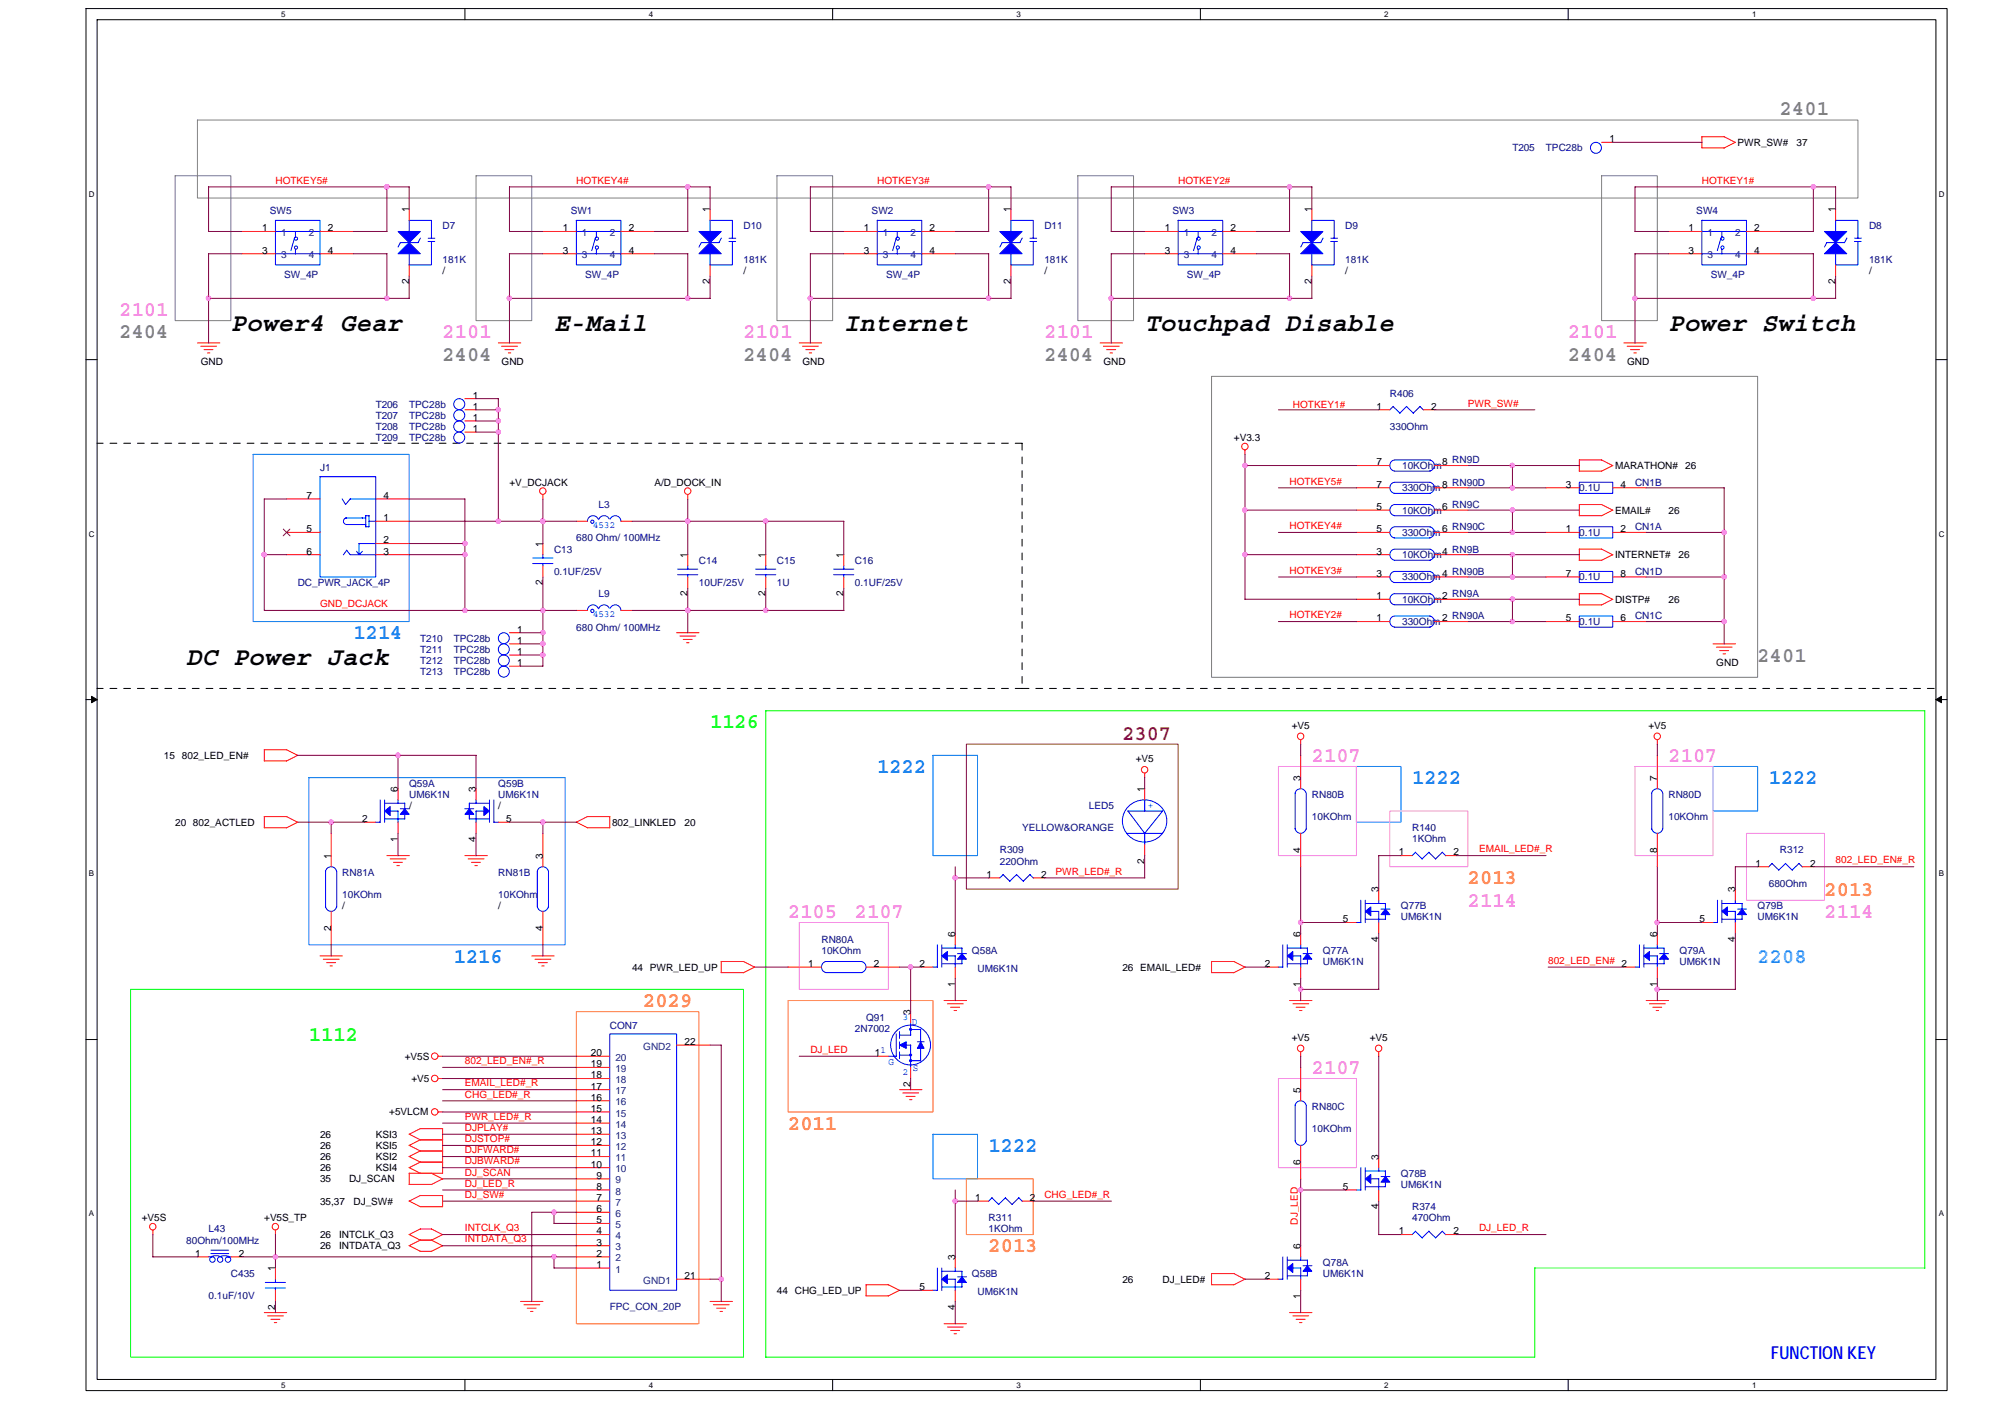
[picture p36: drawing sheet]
<svg xmlns="http://www.w3.org/2000/svg" width="297mm" height="210mm" viewBox="0 0 297 210" stroke-linecap="round" stroke-linejoin="round" font-family="sans-serif">
<defs><g id="words">
<g font-size="3.8">
<text x="34.2" y="49">Power4 Gear</text>
<text x="82.1" y="49">E-Mail</text>
<text x="125" y="49">Internet</text>
<text x="169.6" y="49">Touchpad Disable</text>
<text x="247.2" y="49">Power Switch</text>
<text x="27.6" y="98.6">DC Power Jack</text>
</g>
<g font-size="3.1" fill="#808080">
<text x="263.7" y="17.1">2401</text>
<text x="17.7" y="50.1">2404</text>
<text x="65.6" y="53.4">2404</text>
<text x="110.1" y="53.4">2404</text>
<text x="154.7" y="53.4">2404</text>
<text x="232.3" y="53.4">2404</text>
<text x="260.4" y="98">2401</text>
</g>
<g font-size="3.1" fill="#ff80ff">
<text x="17.7" y="46.8">2101</text>
<text x="65.6" y="50.1">2101</text>
<text x="110.1" y="50.1">2101</text>
<text x="154.7" y="50.1">2101</text>
<text x="232.3" y="50.1">2101</text>
<text x="194.3" y="112.9">2107</text>
<text x="247.2" y="112.9">2107</text>
<text x="116.8" y="136">2105</text>
<text x="126.7" y="136">2107</text>
<text x="217.5" y="134.3">2114</text>
<text x="270.3" y="136">2114</text>
<text x="194.3" y="159.1">2107</text>
</g>
<g font-size="3.1" fill="#0080ff">
<text x="52.4" y="94.7">1214</text>
<text x="130" y="114.5">1222</text>
<text x="209.2" y="116.2">1222</text>
<text x="262" y="116.2">1222</text>
<text x="67.2" y="142.6">1216</text>
<text x="146.5" y="170.6">1222</text>
</g>
<g font-size="3.1" fill="#0f0">
<text x="105.2" y="107.9">1126</text>
<text x="45.8" y="154.1">1112</text>
</g>
<text font-size="3.1" fill="#804000" x="166.3" y="109.6">2307</text>
<g font-size="3.1" fill="#ff8000">
<text x="217.5" y="131">2013</text>
<text x="270.3" y="132.7">2013</text>
<text x="95.3" y="149.2">2029</text>
<text x="116.8" y="167.3">2011</text>
<text x="146.5" y="185.5">2013</text>
</g>
<text font-size="3.1" fill="#0ff" x="260.4" y="142.6">2208</text>
<text font-size="2.6" fill="#00f" x="262.3" y="201.3">FUNCTION KEY</text>
<g font-size="1.5" fill="#000080">
<text x="224.1" y="22.4">T205</text>
<text x="229" y="22.4">TPC28b</text>
<text x="40" y="31.7">SW5</text>
<text x="65.6" y="34">D7</text>
<text x="84.6" y="31.7">SW1</text>
<text x="110.1" y="34">D10</text>
<text x="129.1" y="31.7">SW2</text>
<text x="154.7" y="34">D11</text>
<text x="173.7" y="31.7">SW3</text>
<text x="199.3" y="34">D9</text>
<text x="251.3" y="31.7">SW4</text>
<text x="276.9" y="34">D8</text>
<text x="42.1" y="41.2">SW_4P</text>
<text x="65.6" y="38.9">181K</text>
<text x="86.7" y="41.2">SW_4P</text>
<text x="110.1" y="38.9">181K</text>
<text x="131.3" y="41.2">SW_4P</text>
<text x="154.7" y="38.9">181K</text>
<text x="175.8" y="41.2">SW_4P</text>
<text x="199.3" y="38.9">181K</text>
<text x="253.4" y="41.2">SW_4P</text>
<text x="276.9" y="38.9">181K</text>
<text x="205.9" y="58.7">R406</text>
<text x="55.7" y="63.7">T208</text>
<text x="55.7" y="65.3">T209</text>
<text x="55.7" y="60.4">T206</text>
<text x="55.7" y="62">T207</text>
<text x="60.6" y="63.7">TPC28b</text>
<text x="60.6" y="65.3">TPC28b</text>
<text x="60.6" y="60.4">TPC28b</text>
<text x="60.6" y="62">TPC28b</text>
<text x="205.9" y="63.7">330Ohm</text>
<text x="47.4" y="69.8">J1</text>
<text x="207.7" y="69.5">10KOhm</text>
<text x="242.2" y="71.9">CN1B</text>
<text x="88.7" y="75.2">L3</text>
<text x="207.7" y="76.1">10KOhm</text>
<text x="207.7" y="72.8">330Ohm</text>
<text x="234" y="72.8">0.1U</text>
<text x="82.1" y="81.9">C13</text>
<text x="85.4" y="80.2">680 Ohm/ 100MHz</text>
<text x="103.5" y="83.5">C14</text>
<text x="115.1" y="83.5">C15</text>
<text x="126.7" y="83.5">C16</text>
<text x="207.7" y="82.7">10KOhm</text>
<text x="207.7" y="79.4">330Ohm</text>
<text x="234" y="79.4">0.1U</text>
<text x="242.2" y="78.5">CN1A</text>
<text x="44.1" y="86.8">DC_PWR_JACK_4P</text>
<text x="82.1" y="85.2">0.1UF/25V</text>
<text x="88.7" y="88.5">L9</text>
<text x="103.5" y="86.8">10UF/25V</text>
<text x="115.1" y="86.8">1U</text>
<text x="126.7" y="86.8">0.1UF/25V</text>
<text x="207.7" y="86">330Ohm</text>
<text x="207.7" y="89.3">10KOhm</text>
<text x="234" y="86">0.1U</text>
<text x="242.2" y="85.2">CN1D</text>
<text x="62.3" y="95.1">T210</text>
<text x="67.2" y="95.1">TPC28b</text>
<text x="85.4" y="93.4">680 Ohm/ 100MHz</text>
<text x="207.7" y="92.6">330Ohm</text>
<text x="234" y="92.6">0.1U</text>
<text x="242.2" y="91.8">CN1C</text>
<text x="62.3" y="96.7">T211</text>
<text x="62.3" y="98.4">T212</text>
<text x="62.3" y="100">T213</text>
<text x="67.2" y="96.7">TPC28b</text>
<text x="67.2" y="98.4">TPC28b</text>
<text x="67.2" y="100">TPC28b</text>
<text x="60.6" y="116.5">Q59A</text>
<text x="60.6" y="118.2">UM6K1N</text>
<text x="73.8" y="116.5">Q59B</text>
<text x="73.8" y="118.2">UM6K1N</text>
<text x="161.3" y="119.8">LED5</text>
<text x="194.3" y="118.2">RN80B</text>
<text x="247.2" y="118.2">RN80D</text>
<text x="151.4" y="123.1">YELLOW&amp;ORANGE</text>
<text x="194.3" y="121.5">10KOhm</text>
<text x="209.2" y="123.1">R140</text>
<text x="209.2" y="124.8">1KOhm</text>
<text x="247.2" y="121.5">10KOhm</text>
<text x="50.7" y="129.7">RN81A</text>
<text x="73.8" y="129.7">RN81B</text>
<text x="148.1" y="126.4">R309</text>
<text x="148.1" y="128.1">220Ohm</text>
<text x="262" y="131.4">680Ohm</text>
<text x="263.7" y="126.4">R312</text>
<text x="50.7" y="133">10KOhm</text>
<text x="73.8" y="133">10KOhm</text>
<text x="207.6" y="134.7">Q77B</text>
<text x="207.6" y="136.3">UM6K1N</text>
<text x="260.4" y="134.7">Q79B</text>
<text x="260.4" y="136.3">UM6K1N</text>
<text x="121.7" y="139.6">RN80A</text>
<text x="121.7" y="141.3">10KOhm</text>
<text x="144" y="141.3">Q58A</text>
<text x="144.8" y="143.9">UM6K1N</text>
<text x="196" y="141.3">Q77A</text>
<text x="196" y="142.9">UM6K1N</text>
<text x="248.8" y="141.3">Q79A</text>
<text x="248.8" y="142.9">UM6K1N</text>
<text x="90.3" y="152.4">CON7</text>
<text x="126.7" y="152.8">2N7002</text>
<text x="128.3" y="151.2">Q91</text>
<text x="194.3" y="164.4">RN80C</text>
<text x="194.3" y="167.7">10KOhm</text>
<text x="207.6" y="174.3">Q78B</text>
<text x="207.6" y="176">UM6K1N</text>
<text x="209.2" y="179.3">R374</text>
<text x="27.6" y="184.2">80Ohm/100MHz</text>
<text x="30.9" y="182.6">L43</text>
<text x="146.5" y="180.9">R311</text>
<text x="146.5" y="182.6">1KOhm</text>
<text x="209.2" y="180.9">470Ohm</text>
<text x="34.2" y="189.2">C435</text>
<text x="144" y="189.2">Q58B</text>
<text x="144.8" y="191.8">UM6K1N</text>
<text x="196" y="187.5">Q78A</text>
<text x="196" y="189.2">UM6K1N</text>
<text x="30.9" y="192.5">0.1uF/10V</text>
<text x="90.3" y="194.1">FPC_CON_20P</text>
</g>
<g font-size="1.5">
<text x="238.4" y="21.1">1</text>
<text x="257.4" y="21.6">PWR_SW#</text>
<text x="266.2" y="21.6">37</text>
<text x="38.8" y="34.3">1</text>
<text x="48.6" y="34.3">2</text>
<text x="60.6" y="31.5" transform="rotate(-90 60.6 31.5)">1</text>
<text x="83.4" y="34.3">1</text>
<text x="93.2" y="34.3">2</text>
<text x="105.2" y="31.5" transform="rotate(-90 105.2 31.5)">1</text>
<text x="128" y="34.3">1</text>
<text x="137.7" y="34.3">2</text>
<text x="149.8" y="31.5" transform="rotate(-90 149.8 31.5)">1</text>
<text x="172.5" y="34.3">1</text>
<text x="182.3" y="34.3">2</text>
<text x="194.3" y="31.5" transform="rotate(-90 194.3 31.5)">1</text>
<text x="250.1" y="34.3">1</text>
<text x="259.9" y="34.3">2</text>
<text x="271.9" y="31.5" transform="rotate(-90 271.9 31.5)">1</text>
<text x="38.8" y="37.6">3</text>
<text x="48.6" y="37.6">4</text>
<text x="65.6" y="40.6">/</text>
<text x="83.4" y="37.6">3</text>
<text x="93.2" y="37.6">4</text>
<text x="110.1" y="40.6">/</text>
<text x="128" y="37.6">3</text>
<text x="137.7" y="37.6">4</text>
<text x="154.7" y="40.6">/</text>
<text x="172.5" y="37.6">3</text>
<text x="182.3" y="37.6">4</text>
<text x="199.3" y="40.6">/</text>
<text x="250.1" y="37.6">3</text>
<text x="259.9" y="37.6">4</text>
<text x="276.9" y="40.6">/</text>
<text x="60.6" y="42.1" transform="rotate(-90 60.6 42.1)">2</text>
<text x="105.2" y="42.1" transform="rotate(-90 105.2 42.1)">2</text>
<text x="149.8" y="42.1" transform="rotate(-90 149.8 42.1)">2</text>
<text x="194.3" y="42.1" transform="rotate(-90 194.3 42.1)">2</text>
<text x="271.9" y="42.1" transform="rotate(-90 271.9 42.1)">2</text>
<text x="29.7" y="54.1">GND</text>
<text x="70" y="59">1</text>
<text x="74.3" y="54.1">GND</text>
<text x="118.9" y="54.1">GND</text>
<text x="163.5" y="54.1">GND</text>
<text x="241.1" y="54.1">GND</text>
<text x="70" y="62.3">1</text>
<text x="70" y="64">1</text>
<text x="70" y="60.7">1</text>
<text x="182.8" y="65.3">+V3.3</text>
<text x="203.9" y="60.7">1</text>
<text x="212" y="60.7">2</text>
<text x="75.5" y="71.9">+V_DCJACK</text>
<text x="96.9" y="71.9">A/D_DOCK_IN</text>
<text x="203.9" y="68.9">7</text>
<text x="213.7" y="68.9">8 RN9D</text>
<text x="239.3" y="69.5">MARATHON#</text>
<text x="249.7" y="69.5">26</text>
<text x="45.4" y="73.9">7</text>
<text x="56.8" y="77.2">1</text>
<text x="56.8" y="73.9">4</text>
<text x="203.9" y="75.5">5</text>
<text x="203.9" y="72.2">7</text>
<text x="213.7" y="75.5">6 RN9C</text>
<text x="213.7" y="72.2">8 RN90D</text>
<text x="232" y="72.2">3</text>
<text x="239.3" y="76.1">EMAIL#</text>
<text x="240.1" y="72.2">4</text>
<text x="247.2" y="76.1">26</text>
<text x="45.4" y="78.8">5</text>
<text x="45.4" y="82.1">6</text>
<text x="56.8" y="80.5">2</text>
<text x="56.8" y="82.1">3</text>
<text x="80.4" y="81" transform="rotate(-90 80.4 81)">1</text>
<text x="101.9" y="82.7" transform="rotate(-90 101.9 82.7)">1</text>
<text x="113.4" y="82.7" transform="rotate(-90 113.4 82.7)">1</text>
<text x="125" y="82.7" transform="rotate(-90 125 82.7)">1</text>
<text x="203.9" y="82.1">3</text>
<text x="203.9" y="78.8">5</text>
<text x="213.7" y="82.1">4 RN9B</text>
<text x="213.7" y="78.8">6 RN90C</text>
<text x="232" y="78.8">1</text>
<text x="239.3" y="82.7">INTERNET#</text>
<text x="240.1" y="78.8">2</text>
<text x="248.7" y="82.7">26</text>
<text x="80.4" y="86.7" transform="rotate(-90 80.4 86.7)">2</text>
<text x="101.9" y="88.3" transform="rotate(-90 101.9 88.3)">2</text>
<text x="113.4" y="88.3" transform="rotate(-90 113.4 88.3)">2</text>
<text x="125" y="88.3" transform="rotate(-90 125 88.3)">2</text>
<text x="203.9" y="85.4">3</text>
<text x="203.9" y="88.8">1</text>
<text x="213.7" y="85.4">4 RN90B</text>
<text x="213.7" y="88.8">2 RN9A</text>
<text x="232" y="85.4">7</text>
<text x="239.3" y="89.3">DISTP#</text>
<text x="240.1" y="85.4">8</text>
<text x="247.2" y="89.3">26</text>
<text x="76.6" y="93.7">1</text>
<text x="76.6" y="95.4">1</text>
<text x="203.9" y="92.1">1</text>
<text x="213.7" y="92.1">2 RN90A</text>
<text x="232" y="92.1">5</text>
<text x="240.1" y="92.1">6</text>
<text x="76.6" y="97">1</text>
<text x="76.6" y="98.7">1</text>
<text x="254.3" y="98.7">GND</text>
<text x="191.4" y="107.9">+V5</text>
<text x="244.2" y="107.9">+V5</text>
<text x="24.3" y="112.4">15</text>
<text x="26.9" y="112.4">802_LED_EN#</text>
<text x="168.3" y="112.9">+V5</text>
<text x="58.9" y="117.3" transform="rotate(-90 58.9 117.3)">6</text>
<text x="60.6" y="119.8">/</text>
<text x="70.5" y="117.3" transform="rotate(-90 70.5 117.3)">3</text>
<text x="73.8" y="119.8">/</text>
<text x="169.6" y="117.3" transform="rotate(-90 169.6 117.3)">1</text>
<text x="192.7" y="115.7" transform="rotate(-90 192.7 115.7)">3</text>
<text x="245.5" y="115.7" transform="rotate(-90 245.5 115.7)">7</text>
<text x="25.9" y="122.3">20</text>
<text x="28.6" y="122.3">802_ACTLED</text>
<text x="53.7" y="121.8">2</text>
<text x="58.9" y="124.7" transform="rotate(-90 58.9 124.7)">1</text>
<text x="70.5" y="124.7" transform="rotate(-90 70.5 124.7)">4</text>
<text x="75" y="121.8">5</text>
<text x="90.7" y="122.3">802_LINKLED</text>
<text x="101.4" y="122.3">20</text>
<text x="49" y="127.2" transform="rotate(-90 49 127.2)">1</text>
<text x="80.4" y="127.2" transform="rotate(-90 80.4 127.2)">3</text>
<text x="146.1" y="130">1</text>
<text x="154.2" y="130">2</text>
<text x="169.6" y="128" transform="rotate(-90 169.6 128)">2</text>
<text x="192.7" y="126.3" transform="rotate(-90 192.7 126.3)">4</text>
<text x="207.2" y="126.7">1</text>
<text x="215.3" y="126.7">2</text>
<text x="245.5" y="126.3" transform="rotate(-90 245.5 126.3)">8</text>
<text x="260.1" y="128.4">1</text>
<text x="268.2" y="128.4">2</text>
<text x="49" y="137.9" transform="rotate(-90 49 137.9)">2</text>
<text x="50.7" y="134.7">/</text>
<text x="73.8" y="134.7">/</text>
<text x="80.4" y="137.9" transform="rotate(-90 80.4 137.9)">4</text>
<text x="199" y="136.6">5</text>
<text x="204.2" y="132.2" transform="rotate(-90 204.2 132.2)">3</text>
<text x="251.8" y="136.6">5</text>
<text x="257.1" y="132.2" transform="rotate(-90 257.1 132.2)">3</text>
<text x="93.6" y="143.8">44 PWR_LED_UP</text>
<text x="119.7" y="143.2">1</text>
<text x="129.5" y="143.2">2</text>
<text x="136.2" y="143.2">2</text>
<text x="141.5" y="138.8" transform="rotate(-90 141.5 138.8)">6</text>
<text x="166.3" y="143.8">26 EMAIL_LED#</text>
<text x="187.4" y="143.2">2</text>
<text x="192.7" y="138.8" transform="rotate(-90 192.7 138.8)">6</text>
<text x="204.2" y="139.5" transform="rotate(-90 204.2 139.5)">4</text>
<text x="240.2" y="143.2">2</text>
<text x="245.5" y="138.8" transform="rotate(-90 245.5 138.8)">6</text>
<text x="257.1" y="139.5" transform="rotate(-90 257.1 139.5)">4</text>
<text x="141.5" y="146.1" transform="rotate(-90 141.5 146.1)">1</text>
<text x="192.7" y="146.1" transform="rotate(-90 192.7 146.1)">1</text>
<text x="245.5" y="146.1" transform="rotate(-90 245.5 146.1)">1</text>
<text x="101.4" y="154.8">22</text>
<text x="134.9" y="150.3" transform="rotate(-90 134.9 150.3)">3</text>
<text x="191.4" y="154.2">+V5</text>
<text x="202.9" y="154.2">+V5</text>
<text x="60" y="157">+V5S</text>
<text x="61" y="160.3">+V5</text>
<text x="87.5" y="161.4">17</text>
<text x="87.5" y="159.7">18</text>
<text x="87.5" y="158.1">19</text>
<text x="87.5" y="156.4">20</text>
<text x="129.6" y="156.4">1</text>
<text x="134.9" y="161" transform="rotate(-90 134.9 161)">2</text>
<text x="192.7" y="161.9" transform="rotate(-90 192.7 161.9)">5</text>
<text x="57.7" y="165.2">+5VLCM</text>
<text x="87.5" y="166.3">14</text>
<text x="87.5" y="164.7">15</text>
<text x="87.5" y="163">16</text>
<text x="47.4" y="170.2">26</text>
<text x="47.4" y="173.5">26</text>
<text x="47.4" y="168.5">26</text>
<text x="47.4" y="171.8">26</text>
<text x="55.7" y="170.2">KSI5</text>
<text x="55.7" y="173.5">KSI4</text>
<text x="55.7" y="168.5">KSI3</text>
<text x="55.7" y="171.8">KSI2</text>
<text x="87.5" y="173">10</text>
<text x="87.5" y="171.3">11</text>
<text x="87.5" y="169.7">12</text>
<text x="87.5" y="168">13</text>
<text x="192.7" y="172.6" transform="rotate(-90 192.7 172.6)">6</text>
<text x="204.2" y="171.8" transform="rotate(-90 204.2 171.8)">3</text>
<text x="47.4" y="178.4">35,37</text>
<text x="47.4" y="175.1">35</text>
<text x="51.7" y="175.1">DJ_SCAN</text>
<text x="52.4" y="178.4">DJ_SW#</text>
<text x="88.3" y="179.6">6</text>
<text x="88.3" y="177.9">7</text>
<text x="88.3" y="176.3">8</text>
<text x="88.3" y="174.6">9</text>
<text x="144.5" y="177.9">1</text>
<text x="152.6" y="177.9">2</text>
<text x="199" y="176.3">5</text>
<text x="204.2" y="179.2" transform="rotate(-90 204.2 179.2)">4</text>
<text x="21" y="180.9">+V5S</text>
<text x="39.2" y="180.9">+V5S_TP</text>
<text x="47.4" y="183.4">26</text>
<text x="47.4" y="185">26</text>
<text x="50.2" y="183.4">INTCLK_Q3</text>
<text x="50.2" y="185">INTDATA_Q3</text>
<text x="88.3" y="184.5">3</text>
<text x="88.3" y="182.9">4</text>
<text x="88.3" y="181.2">5</text>
<text x="192.7" y="185" transform="rotate(-90 192.7 185)">6</text>
<text x="207.2" y="182.9">1</text>
<text x="215.3" y="182.9">2</text>
<text x="28.9" y="186.2">1</text>
<text x="35.4" y="186.2">2</text>
<text x="40.8" y="188.3" transform="rotate(-90 40.8 188.3)">1</text>
<text x="88.3" y="187.8">1</text>
<text x="88.3" y="186.2">2</text>
<text x="101.4" y="189.5">21</text>
<text x="115.1" y="191.6">44 CHG_LED_UP</text>
<text x="136.2" y="191.1">5</text>
<text x="141.5" y="186.7" transform="rotate(-90 141.5 186.7)">3</text>
<text x="166.3" y="190">26</text>
<text x="172.2" y="190">DJ_LED#</text>
<text x="187.4" y="189.5">2</text>
<text x="40.8" y="194" transform="rotate(-90 40.8 194)">2</text>
<text x="141.5" y="194" transform="rotate(-90 141.5 194)">4</text>
<text x="192.7" y="192.4" transform="rotate(-90 192.7 192.4)">1</text>
</g>
<g font-size="1.5" fill="#f00">
<text x="40.8" y="27.2">HOTKEY5#</text>
<text x="85.4" y="27.2">HOTKEY4#</text>
<text x="130" y="27.2">HOTKEY3#</text>
<text x="174.5" y="27.2">HOTKEY2#</text>
<text x="252.1" y="27.2">HOTKEY1#</text>
<text x="191.5" y="60.4">HOTKEY1#</text>
<text x="217.5" y="60.2">PWR_SW#</text>
<text x="191" y="71.8">HOTKEY5#</text>
<text x="191" y="78.4">HOTKEY4#</text>
<text x="47.4" y="89.9">GND_DCJACK</text>
<text x="191" y="85">HOTKEY3#</text>
<text x="191" y="91.6">HOTKEY2#</text>
<text x="156.4" y="129.6">PWR_LED#_R</text>
<text x="219.1" y="126.3">EMAIL_LED#_R</text>
<text x="271.9" y="127.9">802_LED_EN#_R</text>
<text x="229.4" y="142.8">802_LED_EN#</text>
<text x="120.1" y="156">DJ_LED</text>
<text x="68.9" y="160.9">EMAIL_LED#_R</text>
<text x="68.9" y="157.6">802_LED_EN#_R</text>
<text x="68.9" y="165.9">PWR_LED#_R</text>
<text x="68.9" y="167.5">DJPLAY#</text>
<text x="68.9" y="162.6">CHG_LED#_R</text>
<text x="68.9" y="172.5">DJBWARD#</text>
<text x="68.9" y="170.8">DJFWARD#</text>
<text x="68.9" y="169.2">DJSTOP#</text>
<text x="68.9" y="175.8">DJ_LED_R</text>
<text x="68.9" y="174.1">DJ_SCAN</text>
<text x="68.9" y="177.4">DJ_SW#</text>
<text x="154.7" y="177.4">CHG_LED#_R</text>
<text x="68.9" y="184">INTDATA_Q3</text>
<text x="68.9" y="182.4">INTCLK_Q3</text>
<text x="192.3" y="181.4" transform="rotate(-90 192.3 181.4)">DJ_LED</text>
<text x="219.1" y="182.4">DJ_LED_R</text>
</g>
<g font-size="1.5" fill="#004080">
<text x="41.6" y="35">1</text>
<text x="45.8" y="35">2</text>
<text x="86.2" y="35">1</text>
<text x="90.3" y="35">2</text>
<text x="130.8" y="35">1</text>
<text x="134.9" y="35">2</text>
<text x="175.4" y="35">1</text>
<text x="179.5" y="35">2</text>
<text x="253" y="35">1</text>
<text x="257.1" y="35">2</text>
<text x="41.6" y="38.3">3</text>
<text x="45.8" y="38.3">4</text>
<text x="86.2" y="38.3">3</text>
<text x="90.3" y="38.3">4</text>
<text x="130.8" y="38.3">3</text>
<text x="134.9" y="38.3">4</text>
<text x="175.4" y="38.3">3</text>
<text x="179.5" y="38.3">4</text>
<text x="253" y="38.3">3</text>
<text x="257.1" y="38.3">4</text>
<text x="95.3" y="155.5">GND2</text>
<text x="91.2" y="160.4">18</text>
<text x="91.2" y="158.8">19</text>
<text x="91.2" y="157.1">20</text>
<text x="91.2" y="167">14</text>
<text x="91.2" y="165.4">15</text>
<text x="91.2" y="163.7">16</text>
<text x="91.2" y="162.1">17</text>
<text x="91.2" y="173.7">10</text>
<text x="91.2" y="172">11</text>
<text x="91.2" y="170.3">12</text>
<text x="91.2" y="168.7">13</text>
<text x="91.2" y="178.6">7</text>
<text x="91.2" y="177">8</text>
<text x="91.2" y="175.3">9</text>
<text x="91.2" y="185.2">3</text>
<text x="91.2" y="183.6">4</text>
<text x="91.2" y="181.9">5</text>
<text x="91.2" y="180.3">6</text>
<text x="91.2" y="188.5">1</text>
<text x="91.2" y="186.9">2</text>
<text x="95.3" y="190.2">GND1</text>
</g>
<g font-size="1.5" fill="#00f">
<text x="87.9" y="78.2">4532</text>
<text x="87.9" y="91.4">4532</text>
<text x="170.1" y="119" transform="rotate(90 170.1 119)">+</text>
<text x="130.4" y="156">1</text>
<text x="133.7" y="151">3</text>
<text x="135.1" y="151.9">D</text>
<text x="131.6" y="157.8">G</text>
<text x="133.7" y="159.3">2</text>
<text x="135.3" y="158.6">S</text>
</g>
<g font-size="1.2">
<text x="41.6" y="2.5">5</text>
<text x="96.1" y="2.5">4</text>
<text x="150.6" y="2.5">3</text>
<text x="205.1" y="2.5">2</text>
<text x="259.6" y="2.5">1</text>
<text x="13.2" y="29.1">D</text>
<text x="287.2" y="29.1">D</text>
<text x="13.2" y="79.5">C</text>
<text x="287.2" y="79.5">C</text>
<text x="13.2" y="129.8">B</text>
<text x="287.2" y="129.8">B</text>
<text x="13.2" y="180.2">A</text>
<text x="287.2" y="180.2">A</text>
<text x="41.6" y="205.5">5</text>
<text x="96.1" y="205.5">4</text>
<text x="150.6" y="205.5">3</text>
<text x="205.1" y="205.5">2</text>
<text x="259.6" y="205.5">1</text>
</g>
</g></defs>
<path d="M12.7 1.3h275.8v204.7h-275.8zM14.4 2.9h272.4v201.4h-272.4z" fill="none" stroke="#000" stroke-width=".15"/>
<g fill="#fff">
<path d="M41.6 1.4h.7v1.3h-.7z"/>
<path d="M41.6 204.5h.7v1.3h-.7z"/>
</g>
<path d="M68.9 1.3v1.6M68.9 204.3v1.7" fill="none" stroke="#000" stroke-width=".15"/>
<g fill="#fff">
<path d="M96.1 1.4h.6v1.3h-.6z"/>
<path d="M96.1 204.5h.6v1.3h-.6z"/>
</g>
<path d="M123.4 1.3v1.6M123.4 204.3v1.7" fill="none" stroke="#000" stroke-width=".15"/>
<g fill="#fff">
<path d="M150.6 1.4h.6v1.3h-.6z"/>
<path d="M150.6 204.5h.6v1.3h-.6z"/>
</g>
<path d="M177.8 1.3v1.6M177.8 204.3v1.7" fill="none" stroke="#000" stroke-width=".15"/>
<g fill="#fff">
<path d="M205.1 1.4h.6v1.3h-.6z"/>
<path d="M205.1 204.5h.6v1.3h-.6z"/>
</g>
<path d="M232.3 1.3v1.6M232.3 204.3v1.7" fill="none" stroke="#000" stroke-width=".15"/>
<g fill="#fff">
<path d="M259.6 1.4h.6v1.3h-.6z"/>
<path d="M259.6 204.5h.6v1.3h-.6z"/>
<path d="M13.2 28.1h.8v1.3h-.8z"/>
<path d="M287.2 28.1h.9v1.3h-.9z"/>
<path d="M13.2 78.4h.8v1.3h-.8z"/>
<path d="M287.2 78.4h.9v1.3h-.9z"/>
</g>
<path d="M12.7 53.3h1.7M286.8 53.3h1.7" fill="none" stroke="#000" stroke-width=".15"/>
<g fill="#fff">
<path d="M13.2 128.8h.7v1.3h-.7z"/>
<path d="M287.2 128.8h.8v1.3h-.8z"/>
</g>
<path d="M12.7 103.6h1.7M286.8 103.6h1.7" fill="none" stroke="#000" stroke-width=".15"/>
<path d="M13.6 103.1l.8 .5-.8 .5zM286.8 103.6l.8-.5v1z" fill="#000" stroke="#000" stroke-width=".15"/>
<g fill="#fff">
<path d="M13.2 179.2h.7v1.2h-.7z"/>
<path d="M287.2 179.2h.8v1.2h-.8z"/>
</g>
<path d="M12.7 154h1.7M286.8 154h1.7" fill="none" stroke="#000" stroke-width=".15"/>
<path d="M151.4 65.7h-137M151.4 65.7v36.3M151.4 102h135.4M151.4 102h-137" fill="none" stroke="#000" stroke-width=".15" stroke-dasharray="1 1 1 1 1 1 1 1"/>
<path d="M19.3 146.6h90.8v54.4h-90.8zM285.2 187.9v-82.6h-171.8l.1 95.8M285.2 187.8h-57.8v13.2h-114" fill="none" stroke="#0f0" stroke-width=".15"/>
<path d="M37.5 67.3h23.1v24.8h-23.1zM45.8 115.2h37.9v24.8h-37.9zM138.2 111.9h6.6v14.8h-6.6zM201 113.5h6.6v8.3h-6.6zM253.8 113.5h6.6v6.6h-6.6zM138.2 168h6.6v6.6h-6.6z" fill="none" stroke="#0080ff" stroke-width=".15"/>
<path d="M189.4 113.5h11.6v13.2h-11.6zM242.2 113.5h11.6v13.2h-11.6zM118.4 136.7h13.2v9.9h-13.2zM205.9 120.1h11.6v8.3h-11.6zM258.7 123.4h11.6v9.9h-11.6zM189.4 159.8h11.6v13.2h-11.6z" fill="none" stroke="#ff80ff" stroke-width=".15"/>
<path d="M85.4 149.9h18.1v46.2h-18.1zM116.8 148.2h21.4v16.5h-21.4zM143.2 174.6h9.9v8.3h-9.9z" fill="none" stroke="#ff8000" stroke-width=".15"/>
<path d="M29.2 17.8h246v11.5h-246zM25.9 26h8.3v21.5h-8.3zM70.5 26h8.3v21.5h-8.3zM115.1 26h8.3v21.5h-8.3zM159.7 26h8.2v21.5h-8.2zM237.3 26h8.2v21.5h-8.2zM179.5 55.8h80.9v44.5h-80.9z" fill="none" stroke="#808080" stroke-width=".15"/>
<path d="M42 78.4l1 1M42.9 78.4l-1 1M143.2 110.2h31.3v21.5h-31.3z" fill="none" stroke="#804000" stroke-width=".15"/>
<g fill="none" stroke="#f00" stroke-width=".15">
<path d="M35.9 34.3h4.9M35.9 37.6h4.9M47.4 34.3h5M47.4 37.6h5M60.6 31v1.6M60.6 39.2v1.7M80.4 34.3h5M80.4 37.6h5M92 34.3h4.9M92 37.6h4.9M105.2 31v1.6M105.2 39.2v1.7"/>
<path d="M125 34.3h5M125 37.6h5M136.6 34.3h4.9M136.6 37.6h4.9M149.8 31v1.6M149.8 39.2v1.7M169.6 34.3h4.9M169.6 37.6h4.9M181.1 34.3h5M181.1 37.6h5M194.3 31v1.6M194.3 39.2v1.7"/>
<path d="M237.3 21.1h1.6M247.2 34.3h4.9M247.2 37.6h4.9M252.1 21.9h3.3M252.1 20.2v1.7M252.1 20.3h3.4l1.6 .8M257.1 21.1l-1.7 .8M258.7 34.3h5M258.7 37.6h5M271.9 31v1.6M271.9 39.2v1.7M29.2 50.8h3.4"/>
<path d="M29.7 51.3h2.4M30.2 51.8h1.4M30.7 52.3h.4M68.9 59.1h1.6M73.8 50.8h3.3M74.3 51.3h2.4M74.8 51.8h1.3M75.3 52.3h.4M118.4 50.8h3.3M118.9 51.3h2.3M119.4 51.8h1.3M119.9 52.3h.3"/>
<path d="M163 50.8h3.3M163.5 51.3h2.3M164 51.8h1.3M164.5 52.3h.3M240.6 50.8h3.3M241.1 51.3h2.3M241.6 51.8h1.3M242.1 52.3h.3M42.5 78.9h4.9M42.5 73.9h4.9M55.7 77.2h4.9M55.7 73.9h4.9"/>
<path d="M68.9 62.4h1.6M68.9 64h1.6M68.9 60.7h1.6M80.4 73.3v.6M85.4 77.2h1.6M92 77.2h1.6M101.9 73.3v.6M184.4 66.7v.6M201 69h4.9M201 78.9h4.9M201 75.6h4.9M201 72.3h4.9"/>
<path d="M204.3 60.7h1.6M210.9 60.7h1.6M212.5 69h5M212.5 78.9h5M212.5 75.6h5M212.5 72.3h5M229 78.9h5M229 72.3h5M234 74.7v1.7h3.3l1.6-.8M234 68.1v1.7h3.3M234 74.7h3.3M234 68.1h3.3"/>
<path d="M237.3 74.7l1.6 .9M237.3 68.1l1.6 .9M238.9 78.9h5M238.9 72.3h5M238.9 69l-1.6 .8M42.5 82.2h4.9M55.7 82.2h4.9M55.7 80.5h4.9M75.5 93.7h1.6M75.5 95.4h1.6M75.5 97h1.6M75.5 98.7h1.6"/>
<path d="M80.4 80.5v1.7M80.4 83.8v1.7M85.4 90.4h1.6M92 90.4h1.6M100.2 93.7h3.4M100.7 94.2h2.4M101.2 94.7h1.3M101.7 95.2h.4M101.9 82.2v1.6M101.9 85.5v1.6M113.5 82.2v1.6M113.5 85.5v1.6"/>
<path d="M125 82.2v1.6M125 85.5v1.6M201 92.1h4.9M201 82.2h4.9M201 85.5h4.9M201 88.8h4.9M212.5 92.1h5M212.5 82.2h5M212.5 85.5h5M212.5 88.8h5M229 92.1h5M229 85.5h5"/>
<path d="M234 87.9v1.7h3.3M234 87.9h3.3M237.3 81.3l1.6 .9M237.3 87.9l1.6 .9M237.3 81.3h-3.3v1.7h3.3l1.6-.8M238.9 92.1h5M238.9 85.5h5M238.9 88.8l-1.6 .8M253.8 95.4h3.3M254.3 95.9h2.3M254.8 96.4h1.3M255.3 96.9h.3"/>
<path d="M39.2 111.1h3.3M39.2 111l-.1 1.7h3.4M42.5 111.1l1.6 .8M44.1 111.9l-1.7 .8M59 116.8v1.7M70.5 116.8v1.7M169.6 114.5v.7M169.6 116.8v1.7M192.7 109.6v.7M192.7 111.9v4.9M245.5 109.6v.7M245.5 111.9v4.9"/>
<path d="M42.5 121l1.6 .8M42.5 121l-3.3-.1v1.7h3.3l1.6-.8M49.1 123.4v5M49.1 135v5M54 121.8h1.7M57.3 126.7h3.3M57.8 127.2h2.4M58.3 127.7h1.3M58.8 128.2h.4M59 121.8v1.6M68.9 126.7h3.3M69.4 127.2h2.3"/>
<path d="M69.8 127.7h1.4M70.4 128.2h.3M70.5 121.8v1.6M73.8 121.8h1.7M80.4 123.4v5M80.4 135v5M90.3 121v1.6h-3.3M90.4 121h-3.4l-1.6 .8 1.6 .8M141.5 138.3v1.7M146.5 130h1.6M153.1 130h1.6M169.6 125.1v1.6"/>
<path d="M192.7 123.4v5M192.7 138.3v1.7M199.3 136.7h1.7M204.3 131.7v1.6M204.3 136.7v1.6M207.6 126.7h1.6M214.2 126.7h1.6M245.5 123.4v5M245.5 138.3v1.7M252.1 136.7h1.7M257.1 131.7v1.6M257.1 136.7v1.6"/>
<path d="M260.4 128.4h1.6M267 128.4h1.6M47.4 141.6h3.3M47.9 142.1h2.3M48.4 142.6h1.3M48.9 143.1h.4M64.9 159.8h.7M64.9 156.5h.7M78.8 141.6h3.3M79.3 142.1h2.3M79.8 142.6h1.3M80.3 143.1h.3"/>
<path d="M85.4 159.8h4.9M85.4 156.5h4.9M85.4 158.1h4.9M100.2 154.8h5M106.8 144.1h3.3M106.8 142.4h3.4M106.8 142.4v1.7M110.1 142.4l1.7 .9-1.7 .8M116.8 143.3h4.9M128.3 143.3h5M130 156.5h1.6M134.9 149.9v1.6"/>
<path d="M134.9 158.1v1.7M136.6 143.3h1.6M139.9 148.2h3.3M140.4 148.7h2.3M140.8 149.2h1.4M141.3 149.7h.4M141.5 143.3v1.6M179.5 142.4h3.3M179.5 142.4v1.7h3.3M182.8 142.4l1.7 .9M184.4 143.3l-1.6 .8M187.7 143.3h1.7"/>
<path d="M191 148.2h3.4M191.5 148.7h2.4M192 149.2h1.4M192.5 149.7h.4M192.7 143.3v1.6M192.7 155.8v.7M192.7 158.1v5M204.3 155.8v.7M240.6 143.3h1.6M243.9 148.2h3.3M244.4 148.7h2.3M244.9 149.2h1.3"/>
<path d="M245.4 149.7h.3M245.5 143.3v1.6M60.6 168l1.6 .8h3.4M60.6 169.7l1.6 .8h3.4M60.6 171.3l1.6 .8h3.4M60.6 173l1.7 .8M60.6 175.5h3.3M60.6 177.9l1.6 .9h3.4M60.6 173.8v1.7M62.3 167.2h3.3M62.3 177.1h3.3M62.3 168.8l-1.7 .9"/>
<path d="M62.3 172.1l-1.7 .9M62.3 167.2l-1.7 .8M62.3 170.5l-1.7 .8M62.3 177.1l-1.7 .8M63.9 173.8l1.7 .8M64.9 164.7h.7M65.6 167.2v6.6h-5M65.6 177.1v1.7M65.6 174.6l-1.7 .9M85.4 164.7h4.9M85.4 161.4h4.9M85.4 176.3h4.9"/>
<path d="M85.4 177.9h4.9M85.4 179.6h4.9M85.4 174.6h4.9M85.4 173h4.9M85.4 171.3h4.9M85.4 169.7h4.9M85.4 168h4.9M85.4 166.4h4.9M85.4 163.1h4.9M133.3 161.4h3.3M133.7 161.9h2.4M134.2 162.4h1.4"/>
<path d="M134.7 162.9h.4M144.8 177.9h1.7M151.4 177.9h1.7M192.7 169.7v4.9M199.3 176.3h1.7M204.3 171.3v1.7M204.3 176.3v1.6M22.6 182.2v.7M29.2 186.2h1.7M34.2 186.2h1.7M39.2 194.4h3.3M39.6 194.9h2.4"/>
<path d="M40.1 195.4h1.4M40.6 195.9h.4M40.8 182.2v.7M40.8 187.8v1.7M40.8 191.1v1.7M60.6 182.9l1.6 .8h1.7l1.7 .9M60.6 184.5l1.6 .9h1.7M62.3 182.1h1.6l1.7 .8M62.3 182l-1.7 .9M62.3 183.7l-1.7 .8M65.6 182.9l-1.7 .8M65.6 184.5l-1.7 .9"/>
<path d="M77.1 192.8h3.4M77.6 193.3h2.4M78.1 193.8h1.3M78.6 194.3h.4M85.4 186.2h4.9M85.4 182.9h4.9M85.4 187.8h4.9M85.4 184.5h4.9M85.4 181.2h4.9M100.2 189.5h5M105.2 192.8h3.3M105.7 193.3h2.3"/>
<path d="M106.2 193.8h1.3M106.7 194.3h.3M131.6 190.3l1.7 .9M131.6 190.3h-3.3v1.7h3.3l1.7-.9M136.6 191.1h1.6M139.9 196.1h3.3M140.4 196.6h2.3M140.8 197.1h1.4M141.3 197.6h.4M141.5 186.2v1.6M141.5 191.1v1.7M179.5 188.6v1.7h3.3"/>
<path d="M179.5 188.7h3.3M182.8 188.7l1.7 .8M184.4 189.5l-1.6 .8M187.7 189.5h1.7M191 194.4h3.4M191.5 194.9h2.4M192 195.4h1.4M192.5 195.9h.4M192.7 184.5v1.7M192.7 189.5v1.6M207.6 182.9h1.6M214.2 182.9h1.6"/>
<circle cx="80.4" cy="72.7" r=".48"/>
<circle cx="101.9" cy="72.7" r=".48"/>
<circle cx="184.4" cy="66.1" r=".48"/>
<circle cx="169.6" cy="114" r=".48"/>
<circle cx="192.7" cy="109.1" r=".48"/>
<circle cx="245.5" cy="109.1" r=".48"/>
<circle cx="64.4" cy="159.8" r=".48"/>
<circle cx="64.4" cy="156.5" r=".48"/>
<circle cx="192.7" cy="155.3" r=".48"/>
<circle cx="204.2" cy="155.3" r=".48"/>
<circle cx="64.4" cy="164.7" r=".48"/>
<circle cx="22.6" cy="181.7" r=".48"/>
<circle cx="40.8" cy="181.7" r=".48"/>
</g>
<g fill="none" stroke="#00f" stroke-width=".15">
<path d="M40.8 37.6h6.6M40.8 34.3h6.6M40.8 32.6h6.6v6.6h-6.6zM43.6 35.3l-.5 1.8M43.8 34.3v.8M43.8 36.9v.7M59.3 35.9h2.7M59.3 35.9l-.3 .7M60.6 34.3v-1.7h3.3v2.7M62.3 35.3l-.4 .6M63.4 35.8h1M63.4 35.3h1"/>
<path d="M63.9 35.8v3.4h-3.3v-1.6M85.4 37.6h6.6M85.4 34.3h6.6M85.4 32.6h6.6v6.6h-6.6zM88.2 35.3l-.5 1.8M88.3 34.3v.8M88.3 36.9v.7M105.2 34.3v-1.7h3.3v2.7M106.9 35.3l-.4 .6h-2.6l-.4 .7M108 35.8h1M108 35.3h1M108.5 35.8v3.4h-3.3v-1.6"/>
<path d="M129.9 37.6h6.7M129.9 34.3h6.7M130 32.6h6.6v6.6h-6.6zM132.8 35.3l-.6 1.8M132.9 34.3v.8M132.9 36.9v.7M148.5 35.9h2.6M148.5 35.9l-.4 .7M149.8 34.3v-1.7h3.3v2.7M151.4 35.3l-.3 .6M152.6 35.8h1M152.6 35.3h1"/>
<path d="M153.1 35.8v3.4h-3.3v-1.6M174.5 37.6h6.7M174.5 34.3h6.7M174.5 32.6h6.6v6.6h-6.6zM177.4 35.3l-.6 1.8M177.5 34.3v.8M177.5 36.9v.7M193.1 35.9l-.4 .7M194.3 34.3v-1.7h3.4v2.7M196 35.3l-.3 .6h-2.7M197.1 35.8h1M197.2 35.3h1"/>
<path d="M197.7 35.8v3.4h-3.4v-1.6M252.1 37.6h6.7M252.1 34.3h6.7M252.1 32.6h6.6v6.6h-6.6zM254.9 35.3l-.5 1.8M255.1 34.3v.8M255.1 36.9v.7M270.6 35.9h2.7M270.7 35.9l-.4 .7M271.9 34.3v-1.7h3.3v2.7M273.6 35.3l-.3 .6M274.7 35.8h1"/>
<path d="M274.8 35.3h1M275.2 35.8v3.4h-3.3v-1.6M47.4 70.6h8.3v14.9h-8.3zM50.7 73.9l.5 .8 .7-.8M51.2 76.7h3M51.3 76.7a.49 .49 0 0 0-.4 .5 .49 .49 0 0 0 .4 .5M51.4 77.7h2.8M51.9 73.9h3.8M54.2 76.4h.5M54.2 76.4v1.6M54.7 76.4v1.6h-.5M54.7 77.2h1"/>
<path d="M88.6 76.9a.82 .82 0 0 0-.9-.5 .82 .82 0 0 0-.7 .8M90.3 76.9a.83 .83 0 0 0-.9-.5 .83 .83 0 0 0-.7 .6M90.4 76.9a.83 .83 0 0 1 .9-.5 .83 .83 0 0 1 .7 .8M206.4 60.2l1 1M206.4 60.2l-.5 .5M206.5 68.2a.83 .83 0 0 0-.6 .8 .83 .83 0 0 0 .6 .8h5.4M206.5 74.8a.83 .83 0 0 0-.6 .8 .83 .83 0 0 0 .6 .8M206.5 78.1a.83 .83 0 0 0-.6 .8 .83 .83 0 0 0 .6 .8M206.5 71.5a.83 .83 0 0 0-.6 .8 .83 .83 0 0 0 .6 .8h5.4M206.6 68.1l5.3 .1a.82 .82 0 0 1 .6 .8 .82 .82 0 0 1-.7 .8M206.6 71.4l5.3 .1a.82 .82 0 0 1 .6 .8 .82 .82 0 0 1-.7 .8M206.6 74.7h5.3"/>
<path d="M206.6 76.4h5.3M206.6 78h5.3M206.6 79.7h5.3M208.4 60.2l1 1M208.4 60.2l-1 1M210.4 60.2l.5 .5M210.4 60.2l-1 1M211.9 74.8a.82 .82 0 0 1 .6 .8 .82 .82 0 0 1-.7 .8M211.9 78.1a.82 .82 0 0 1 .6 .8 .82 .82 0 0 1-.7 .8M234 78h4.9v1.7h-4.9zM234 71.4h4.9v1.7h-4.9zM51.3 81.5l.6 .7h3.8"/>
<path d="M51.4 81.5l-.5 .7M52.8 81.7l.4 .5M53.2 80.5v1.7M53.2 80.5h2.5M53.7 81.7l-.5 .5M78.9 82.7h3M78.9 83.5h3M80.4 82.1v.6M80.4 83.5v.3M88.6 90.1a.82 .82 0 0 0-.9-.5 .82 .82 0 0 0-.7 .8M90.3 90.1a.83 .83 0 0 0-.9-.5 .83 .83 0 0 0-.7 .6M90.4 90.1a.83 .83 0 0 1 .9-.5 .83 .83 0 0 1 .7 .8"/>
<path d="M100.4 84.3h3M100.4 85.1h3M101.9 83.8v.5M101.9 85.1v.4M111.9 84.3h3M111.9 85.1h3M113.5 83.8v.5M113.5 85.1v.4M123.5 84.3h3M123.5 85.1h3M125 83.8v.5M125 85.1v.4"/>
<path d="M206.5 91.3a.83 .83 0 0 0-.6 .8 .83 .83 0 0 0 .6 .8h5.4M206.5 81.4a.83 .83 0 0 0-.6 .8 .83 .83 0 0 0 .6 .8M206.5 84.7a.83 .83 0 0 0-.6 .8 .83 .83 0 0 0 .6 .8M206.5 88a.83 .83 0 0 0-.6 .8 .83 .83 0 0 0 .6 .8h5.4M206.6 91.2l5.3 .1a.82 .82 0 0 1 .6 .8 .82 .82 0 0 1-.7 .8M206.6 87.9l5.3 .1a.82 .82 0 0 1 .6 .8 .82 .82 0 0 1-.7 .8M206.6 81.3h5.3M206.6 83h5.3M206.6 84.6h5.3M206.6 86.3h5.3M211.9 81.4a.82 .82 0 0 1 .6 .8 .82 .82 0 0 1-.7 .8M211.9 84.7a.82 .82 0 0 1 .6 .8 .82 .82 0 0 1-.7 .8"/>
<path d="M234 84.6h4.9v1.7h-4.9zM234 91.2h4.9v1.7h-4.9zM56.3 118.5v3.3M57 118.5v3.3M57 119h3M59 118.5v.5M59.3 119.8h1.3M60 119v.8M68.9 119.8h1.3M70.5 118.5v.5M72.5 119h-3v.8M72.5 118.5v3.3"/>
<path d="M73.2 118.5v3.3M167.2 119.4a3.3 3.3 0 0 1 4.1-.5 3.3 3.3 0 0 1 1.3 3.9 3.3 3.3 0 0 1-3.9 1.8 3.3 3.3 0 0 1-2.4-3.6l.2-.6zM169.6 118.5v1.6M193.5 117.4a.83 .83 0 0 0-.8-.6 .83 .83 0 0 0-.8 .7v5.3M193.5 117.5v5.3M246.3 117.4a.83 .83 0 0 0-.8-.6 .83 .83 0 0 0-.8 .7v5.3M246.4 117.5v5.3M48.2 134.3a.82 .82 0 0 0 .8 .7 .82 .82 0 0 0 .8-.6M49.8 129a.83 .83 0 0 0-.8-.6 .83 .83 0 0 0-.8 .6v5.4M49.9 129.1v5.3M55.6 121.8h.7M57 121.3h3"/>
<path d="M57.8 120.1h1.2M59 120.1v1.7M60 120.6v.7M69.5 120.6v.7h3M71.7 120.1h-1.2v1.7M73.2 121.8h.6M79.6 134.3a.82 .82 0 0 0 .8 .7 .82 .82 0 0 0 .8-.6M81.2 129a.83 .83 0 0 0-.8-.6 .83 .83 0 0 0-.8 .6v5.4M81.3 129.1v5.3M138.9 140v3.3h-.7M139.5 140v3.3M141.5 139.9v.5"/>
<path d="M148.6 129.6l1 1M148.6 129.5l-.5 .5M150.6 129.6l1 1M150.6 129.5l-1 1M153.1 130.1l-.5-.5-1 .9M166.9 123.4h5.3M167.1 120.1h5.1M167.1 120.1l2.5 3.3M169.6 123.4v1.7M172.3 120.1l-2.7 3.3M190.1 140v3.3h-.7M190.7 140v3.3"/>
<path d="M191.9 122.8a.82 .82 0 0 0 .8 .6 .82 .82 0 0 0 .8-.6M192.7 139.9v.5M201.6 133.3v3.4h-.7M202.3 133.3v3.4M202.3 133.8h2.9v.9M203.1 135h1.2v1.7M204.3 133.3v.5M204.6 134.7h1.3M205.2 135.5v.7h-2.9M209.7 126.3l1 1M209.7 126.2l-.5 .5M211.7 126.3l1 1"/>
<path d="M211.7 126.2l-1 1M213.7 126.3l.5 .5M213.7 126.2l-1 1M242.9 140v3.3h-.7M243.5 140v3.3M244.7 122.8a.82 .82 0 0 0 .8 .6 .82 .82 0 0 0 .8-.6M245.5 139.9v.5M254.4 133.3v3.4h-.6M255.1 133.8h3M255.1 136.2h3M255.1 133.3v3.4M255.9 135h1.2"/>
<path d="M257.1 133.3v.5M257.1 135v1.7M257.4 134.7h1.4M258.1 133.8v.9M258.1 135.5v.7M262.5 127.9l1 1M262.5 127.9l-.5 .5M264.5 127.9l-1 1M266.5 127.9l.5 .5M266.5 127.9l-1 1-1-1M90.3 153.2h9.9v37.9h-9.9zM122.3 142.5a.83 .83 0 0 0-.6 .8 .83 .83 0 0 0 .6 .8"/>
<path d="M122.4 142.4l5.3 .1a.82 .82 0 0 1 .6 .8 .82 .82 0 0 1-.7 .8M122.4 144.1h5.3M132.8 153.1v3.4h-1.2M133.3 152.8v1M133.3 154.3v1M133.3 155.8v1M133.3 154.8h1.6v3.3M133.3 156.3h1.6M134.9 157.1h1.5M134.9 151.5v1.8h-1.6M134.9 152.5h1.5v4.6M135.9 154.3h1"/>
<path d="M139.5 140.4h3v.9M140.4 141.6h1.1M141.5 141.6v1.7M141.9 141.3h1.3M142.5 142.1v.7h-3M190.7 140.4h3v.9M191.5 141.6h1.2v1.7M193 141.3h1.4M193.7 142.1v.7h-3M243.5 140.4h3M243.5 142.8h3M244.4 141.6h1.2"/>
<path d="M245.5 141.6v1.7M245.9 141.3h1.3M246.5 140.4v.9M246.5 142.1v.7M147 177.4l1 1M147 177.4l-.5 .5M148.9 177.4l1.1 1M149 177.4l-1 1M150.9 177.4l.5 .5M151 177.4l-1.1 1M191.9 169a.82 .82 0 0 0 .8 .7 .82 .82 0 0 0 .8-.7M191.9 163.7v5.3"/>
<path d="M193.5 163.7a.83 .83 0 0 0-.8-.6 .83 .83 0 0 0-.8 .6M193.5 163.7v5.3M200.9 176.3h.7M201.6 173v3.3M202.3 173v3.3M202.3 173.5h3l-.1 .8M203.1 174.6h1.2v1.7M204.3 173v.5M204.6 174.3h1.3M205.2 175.1l.1 .7h-3M30.9 186.2h.5M31.2 185.7h2.7"/>
<path d="M31.2 185.2h2.7M32.6 186.1l-.6-.1-.7 .1M33.7 186.2h.5M33.9 186.1l-.6-.1-.6 .1M39.3 190h3M39.3 190.8h3M40.8 189.5v.5M40.8 190.8v.4M138.9 187.8v3.4l-.7-.1M139.5 187.8v3.4M139.5 188.3h3v.9M140.4 189.5h1.1"/>
<path d="M141.5 187.8v.5M141.5 189.5v1.7M141.9 189.1h1.3M142.5 189.9v.7h-3M189.4 189.5h.7M190.1 186.2v3.3M190.7 186.2v3.3M190.7 186.7h3v.8M191.5 187.8h1.2v1.7M192.7 186.2v.5M193 187.5h1.4M193.7 188.3v.7h-3"/>
<path d="M209.7 182.4l-.5 .5M211.7 182.4l1 1M211.7 182.4l-1 1-1-1M213.7 182.4l.5 .5M213.7 182.4l-1 1"/>
<circle cx="43.8" cy="36.7" r=".24"/>
<circle cx="43.9" cy="35.4" r=".23"/>
<circle cx="88.4" cy="36.7" r=".24"/>
<circle cx="88.4" cy="35.4" r=".23"/>
<circle cx="133" cy="36.7" r=".24"/>
<circle cx="133" cy="35.4" r=".23"/>
<circle cx="177.6" cy="36.7" r=".24"/>
<circle cx="177.6" cy="35.4" r=".23"/>
<circle cx="236.4" cy="21.9" r=".81"/>
<circle cx="255.2" cy="36.7" r=".24"/>
<circle cx="255.2" cy="35.4" r=".23"/>
<circle cx="68" cy="59.9" r=".81"/>
<circle cx="68" cy="63.2" r=".81"/>
<circle cx="68" cy="61.5" r=".81"/>
<circle cx="68" cy="64.8" r=".81"/>
<circle cx="87.8" cy="77.3" r=".24"/>
<circle cx="74.6" cy="96.2" r=".81"/>
<circle cx="74.6" cy="99.5" r=".81"/>
<circle cx="74.6" cy="94.5" r=".81"/>
<circle cx="74.6" cy="97.8" r=".81"/>
<circle cx="87.8" cy="90.5" r=".24"/>
<circle cx="134.9" cy="154.8" r="2.95"/>
<circle cx="31.5" cy="186.6" r=".4"/>
<circle cx="32.6" cy="186.6" r=".4"/>
<circle cx="33.8" cy="186.6" r=".4"/>
</g>
<g fill="#00f" stroke="#00f" stroke-width=".15">
<path d="M57 120.1l.8-.6v1.3z" fill-rule="evenodd"/>
<path d="M60 119.8l.6 .8h-1.3z" fill-rule="evenodd"/>
<path d="M243.5 141.6l.9-.7v1.4z" fill-rule="evenodd"/>
<path d="M246.5 141.3l.7 .8h-1.3z" fill-rule="evenodd"/>
<path d="M270.3 34.3h3.3l-1.7 1.6z" fill-rule="evenodd"/>
<path d="M271.9 35.9l1.7 1.7h-3.3z" fill-rule="evenodd"/>
<path d="M190.7 187.8l.8-.6v1.3z" fill-rule="evenodd"/>
<path d="M193.7 187.5l.6 .8h-1.3z" fill-rule="evenodd"/>
<path d="M71.7 119.5l.8 .6-.8 .7z" fill-rule="evenodd"/>
<path d="M69.5 119.8l.7 .8h-1.3z" fill-rule="evenodd"/>
<path d="M134.8 152.4h.2v.2h-.2z" fill-rule="evenodd"/>
<path d="M134.8 156.2h.2v.2h-.2z" fill-rule="evenodd"/>
<path d="M134.8 157h.2v.2h-.2z" fill-rule="evenodd"/>
<path d="M136.4 154.3l.5 1h-1z" fill-rule="evenodd"/>
<path d="M133.3 154.8l1-.5v1z" fill-rule="evenodd"/>
<path d="M148.1 34.3h3.3l-1.6 1.6z" fill-rule="evenodd"/>
<path d="M149.8 35.9l1.6 1.7h-3.3z" fill-rule="evenodd"/>
<path d="M190.7 141.6l.8-.7v1.4z" fill-rule="evenodd"/>
<path d="M193.7 141.3l.6 .8h-1.3z" fill-rule="evenodd"/>
<path d="M202.3 174.6l.8-.6v1.3z" fill-rule="evenodd"/>
<path d="M205.2 174.3l.7 .8h-1.3z" fill-rule="evenodd"/>
<path d="M202.3 135l.8-.7v1.4z" fill-rule="evenodd"/>
<path d="M205.2 134.7l.7 .8h-1.3z" fill-rule="evenodd"/>
<path d="M59 34.3h3.3l-1.7 1.6z" fill-rule="evenodd"/>
<path d="M60.6 35.9l1.7 1.7h-3.3z" fill-rule="evenodd"/>
<path d="M255.1 135l.8-.7v1.4z" fill-rule="evenodd"/>
<path d="M258.1 134.7l.6 .8h-1.3z" fill-rule="evenodd"/>
<path d="M192.7 34.3h3.3l-1.7 1.6z" fill-rule="evenodd"/>
<path d="M192.7 37.6l1.6-1.7 1.7 1.7z" fill-rule="evenodd"/>
<path d="M139.5 189.5l.9-.7v1.3z" fill-rule="evenodd"/>
<path d="M142.5 189.1l.7 .9h-1.3z" fill-rule="evenodd"/>
<path d="M139.5 141.6l.9-.7v1.4z" fill-rule="evenodd"/>
<path d="M142.5 141.3l.7 .8h-1.3z" fill-rule="evenodd"/>
<path d="M103.5 34.3h3.3l-1.6 1.6z" fill-rule="evenodd"/>
<path d="M103.5 37.6l1.7-1.7 1.6 1.7z" fill-rule="evenodd"/>
</g>
<g fill="none" stroke="#800040" stroke-width=".15">
<path d="M30.9 27.7v6.6h5M30.9 27.7h29.7v3.3M30.9 37.6v13.2M30.9 37.6h5M52.4 37.6h4.9v6.6M57.3 27.7v6.6h-4.9M75.5 37.6h4.9M75.5 37.6v13.2M96.9 34.3h5M96.9 37.6h5M101.9 27.7v6.6M101.9 37.6v6.6"/>
<path d="M105.2 27.7v3.3M105.2 27.7h-29.7v6.6h5M125 37.6h-5l.1 13.2M141.5 37.6h5v6.6M146.5 27.7v6.6h-5M149.8 31v-3.3h-29.7v6.6h4.9M164.6 34.3h5M164.6 27.7h29.8M164.6 37.6h5M164.6 27.7v6.6M164.6 37.6v13.2M186.1 34.3h5"/>
<path d="M186.1 37.6h5M191 27.7v6.6M191 37.6v6.6M194.3 27.7v3.3M238.9 21.1h13.3M247.2 37.6h-5v13.2M263.7 34.3h5M263.7 37.6h5M268.6 27.7v6.6M268.6 37.6v6.6M271.9 27.7v3.3M272 27.7h-29.8v6.6h5"/>
<path d="M30.9 44.2h29.7M60.6 40.9v3.3M70.5 59.1h3.3M73.8 59.1v18.1M75.5 44.2h29.7M105.2 40.9v3.3M120.1 44.2h29.7M149.8 40.9v3.3M164.6 44.2h29.8M194.3 40.9v3.3M242.2 44.2h29.8M271.9 40.9v3.3"/>
<path d="M42.5 73.9h-3.4l.1 16.5M60.6 77.2h24.8M60.6 73.9h8.3v16.5M70.5 60.7h3.3M70.5 62.4h3.3M70.5 64h3.3M80.4 73.9v6.6M93.6 77.2h31.4M101.9 73.9v8.3M113.5 77.2v5M125 77.2v5M184.4 67.3v21.5h16.6"/>
<path d="M184.4 75.6h16.6M184.4 69h16.6M189.4 60.7h14.9M189.4 72.3h11.6M189.4 78.9h11.6M212.5 60.7h14.9M217.5 72.3h11.5M217.5 75.6h16.5M217.5 78.9h11.5M217.5 69h16.5M224.1 69v3.3M224.1 75.6v3.3"/>
<path d="M243.9 72.3h11.5v23.1M243.9 78.9h11.6M39.2 90.4h46.2M39.2 82.2h3.3M60.6 80.5h8.3M60.6 82.2h8.3M77.1 97h3.3M77.1 95.4h3.3M77.1 93.7h3.4M80.4 85.5v13.2h-3.3M93.6 90.4h31.4M101.9 87.1v6.6"/>
<path d="M113.5 87.1v3.3M125 87.1v3.3M184.4 82.2h16.6M189.4 92.1h11.6M189.4 85.5h11.6M217.5 82.2h16.5M217.5 92.1h11.5M217.5 88.8h16.5M217.5 85.5h11.5M224.1 82.2v3.3M224.1 88.8v3.3M243.9 92.1h11.6"/>
<path d="M243.9 85.5h11.6M44.1 111.9h26.4M59 111.9v5M70.5 111.9v5M169.6 115.2v1.7M192.7 110.2v1.7M245.5 110.2v1.7M44.1 121.8h9.9M49.1 121.8v1.6M49.1 139.9v1.7M59 123.4v3.4M70.5 123.4v3.4"/>
<path d="M75.5 121.8h9.9M80.4 121.8v1.6M80.4 140v1.6M141.5 128.4v9.9M141.5 130h5M154.7 130h14.9M169.6 126.7v3.4M192.7 128.4v9.9M192.7 136.7h6.6M204.3 138.3v8.3M207.6 126.7h-3.3v5M215.8 126.7h13.2"/>
<path d="M245.5 128.4v9.9M245.5 136.7h6.7M257.1 138.3v8.3M260.4 128.4h-3.3v3.3M268.6 128.4h14.9M65.6 156.5h19.8M65.6 158.1h19.8M65.6 159.8h19.8M105.2 154.8h1.6v38M111.8 143.3h5M118.4 156.5h11.6M133.3 143.3h3.3"/>
<path d="M134.9 143.3v6.6M134.9 159.8v1.6M141.5 144.9v3.3M184.4 143.3h3.4M192.7 144.9v3.3M192.7 156.5v1.6M192.7 146.6h11.6M204.3 156.4v14.9M229.4 143.3h11.2M245.5 146.6h11.6M245.5 144.9v3.3M65.6 177.9h19.8"/>
<path d="M65.6 161.4h19.8M65.6 173h19.8M65.6 164.7h19.8M65.6 176.3h19.8M65.6 174.6h19.8M65.6 166.4h19.8M65.6 171.3h19.8M65.6 168h19.8M65.6 163.1h19.8M65.6 169.7h19.8M82.1 179.6v1.7M85.4 179.6h-6.6v13.2"/>
<path d="M141.5 176.3v9.9M141.5 177.9h3.3M153.1 177.9h11.6M192.7 176.3h6.6M192.7 174.6v10M204.3 177.9v5h3.3M22.6 182.9v3.3h6.7M35.9 186.2h49.5M40.8 182.9v5M40.8 192.8v1.7M65.6 184.5h19.8M65.6 182.9h19.8"/>
<path d="M82.1 186.2v1.7M82.1 187.8h3.3M82.1 181.2h3.3M105.2 189.5h1.7M133.3 191.1h3.3M141.5 192.8v3.3M184.4 189.5h3.4M192.7 191.1v3.4M215.8 182.9h13.2"/>
</g>
<g fill="#f0f" stroke="#f0f" stroke-width=".15">
<circle cx="268.6" cy="27.7" r=".33"/>
<circle cx="146.5" cy="27.7" r=".33"/>
<circle cx="101.9" cy="27.7" r=".33"/>
<circle cx="57.3" cy="27.7" r=".33"/>
<circle cx="191" cy="27.7" r=".33"/>
<circle cx="80.4" cy="77.2" r=".33"/>
<circle cx="68.9" cy="82.2" r=".33"/>
<circle cx="80.4" cy="90.4" r=".33"/>
<circle cx="101.9" cy="77.2" r=".33"/>
<circle cx="68.9" cy="90.4" r=".33"/>
<circle cx="49" cy="121.8" r=".33"/>
<circle cx="80.4" cy="121.8" r=".33"/>
<circle cx="113.4" cy="77.2" r=".33"/>
<circle cx="191" cy="44.2" r=".33"/>
<circle cx="106.8" cy="189.5" r=".33"/>
<circle cx="40.8" cy="186.2" r=".33"/>
<circle cx="82.1" cy="186.2" r=".33"/>
<circle cx="141.5" cy="130" r=".33"/>
<circle cx="141.5" cy="177.9" r=".33"/>
<circle cx="242.2" cy="44.2" r=".33"/>
<circle cx="268.6" cy="44.2" r=".33"/>
<circle cx="59" cy="111.9" r=".33"/>
<circle cx="75.5" cy="44.2" r=".33"/>
<circle cx="101.9" cy="44.2" r=".33"/>
<circle cx="30.9" cy="44.2" r=".33"/>
<circle cx="57.3" cy="44.2" r=".33"/>
<circle cx="82.1" cy="179.6" r=".33"/>
<circle cx="101.9" cy="90.4" r=".33"/>
<circle cx="113.4" cy="90.4" r=".33"/>
<circle cx="164.6" cy="44.2" r=".33"/>
<circle cx="192.7" cy="146.5" r=".33"/>
<circle cx="120" cy="44.2" r=".33"/>
<circle cx="146.5" cy="44.2" r=".33"/>
<circle cx="245.5" cy="136.6" r=".33"/>
<circle cx="245.5" cy="146.5" r=".33"/>
<circle cx="68.9" cy="80.5" r=".33"/>
<circle cx="39.1" cy="82.2" r=".33"/>
<circle cx="73.8" cy="60.7" r=".33"/>
<circle cx="73.8" cy="62.3" r=".33"/>
<circle cx="73.8" cy="64" r=".33"/>
<circle cx="73.8" cy="77.2" r=".33"/>
<circle cx="80.4" cy="97" r=".33"/>
<circle cx="80.4" cy="95.4" r=".33"/>
<circle cx="80.4" cy="93.7" r=".33"/>
<circle cx="134.9" cy="143.2" r=".33"/>
<circle cx="192.7" cy="136.6" r=".33"/>
<circle cx="192.7" cy="176.3" r=".33"/>
<circle cx="184.4" cy="82.2" r=".33"/>
<circle cx="224.1" cy="75.6" r=".33"/>
<circle cx="255.4" cy="92.1" r=".33"/>
<circle cx="184.4" cy="69" r=".33"/>
<circle cx="224.1" cy="69" r=".33"/>
<circle cx="224.1" cy="85.5" r=".33"/>
<circle cx="255.4" cy="78.9" r=".33"/>
<circle cx="184.4" cy="75.6" r=".33"/>
<circle cx="255.4" cy="85.5" r=".33"/>
<circle cx="224.1" cy="88.8" r=".33"/>
<circle cx="224.1" cy="92.1" r=".33"/>
<circle cx="224.1" cy="72.3" r=".33"/>
<circle cx="224.1" cy="82.2" r=".33"/>
<circle cx="224.1" cy="78.9" r=".33"/>
</g>
<use href="#words"/>
</svg>
